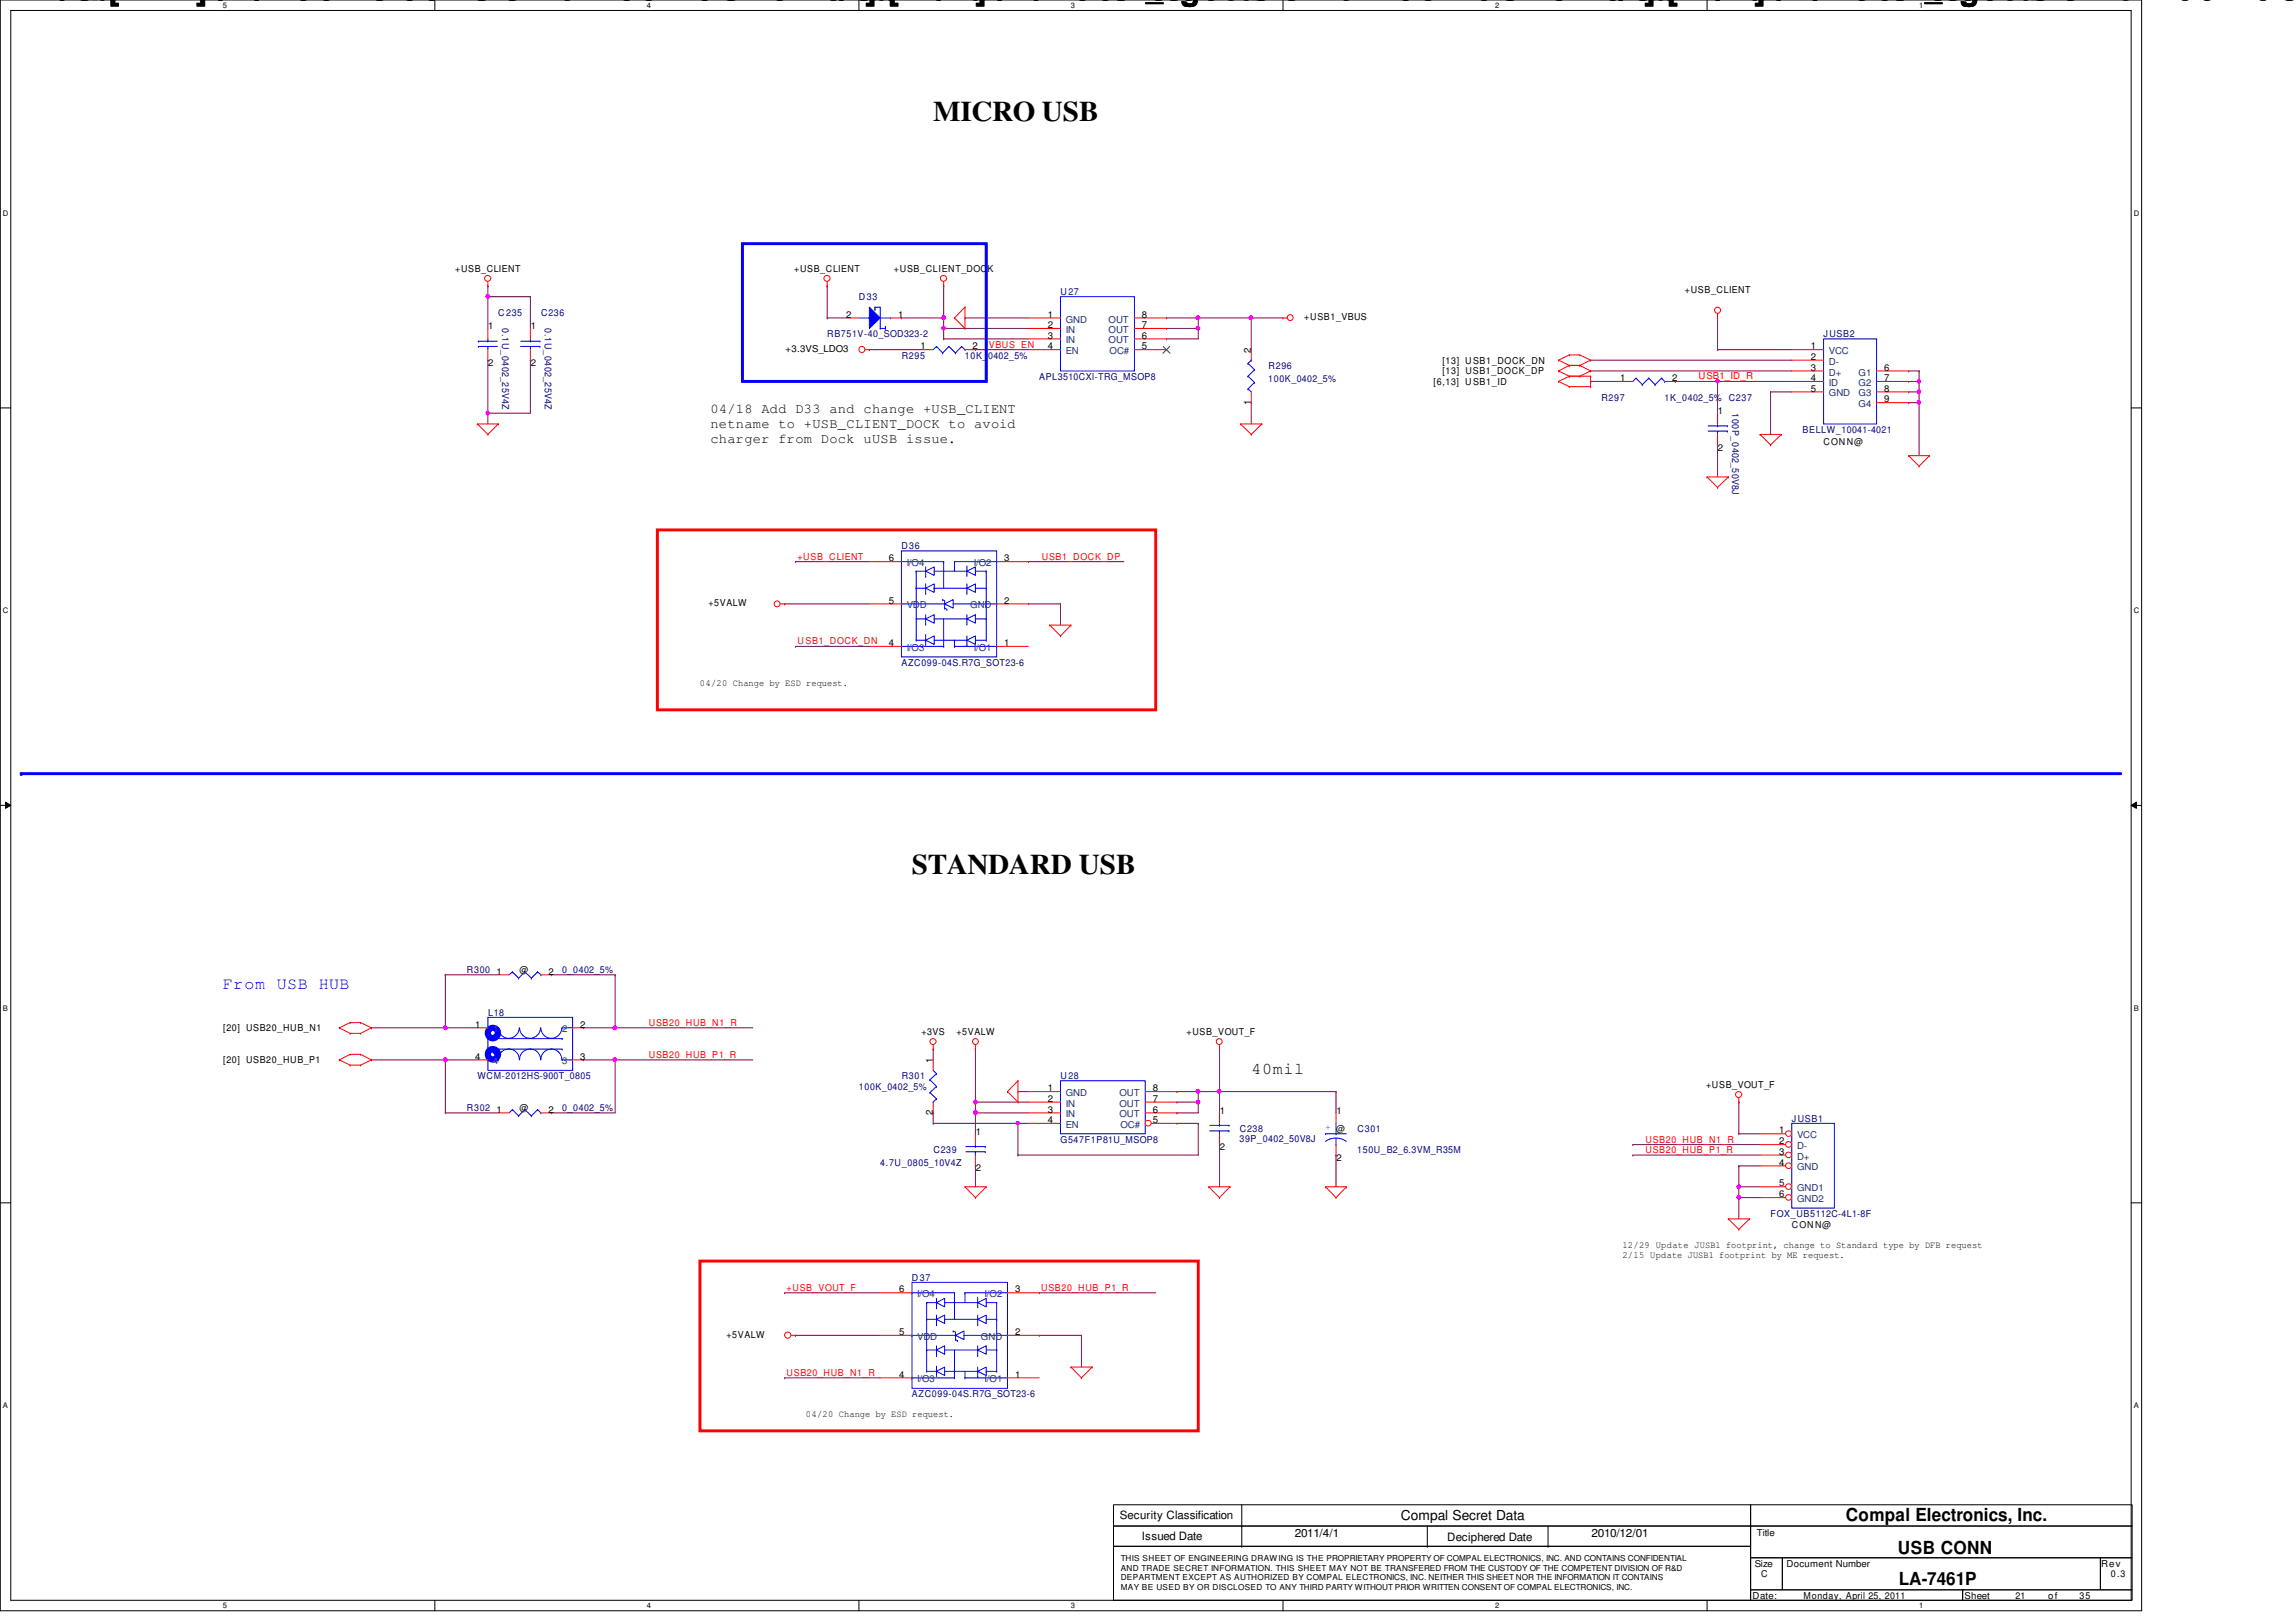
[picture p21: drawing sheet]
<svg xmlns="http://www.w3.org/2000/svg" width="297mm" height="210mm" viewBox="0 0 297 210" stroke-linecap="round" stroke-linejoin="round" font-family="sans-serif">
<defs><g id="words">
<g font-size="4.2">
<text x="4" y="0">Changed with the DEMO VERSION of CAD-KAS PDF-Editor (http://www.cadkas.com).</text>
<text x="104.8" y="0">Changed with the DEMO VERSION of CAD-KAS PDF-Editor (http://www.cadkas.com).</text>
<text x="205.6" y="0">Changed with the DEMO VERSION of CAD-KAS</text>
</g>
<g font-size="3.7">
<text x="120.7" y="15.7">MICRO USB</text>
<text x="118" y="113.1">STANDARD USB</text>
</g>
<g font-size="2.3">
<text x="238.8" y="196.9">Compal Electronics, Inc.</text>
<text x="245.5" y="201">USB CONN</text>
<text x="245.7" y="205.1">LA-7461P</text>
</g>
<text font-size="2.2" fill="#00f" x="28.8" y="127.9">From USB HUB</text>
<text font-size="2.2" x="161.9" y="138.9">40mil</text>
<g font-size="1.8">
<text x="91.9" y="53.5">04/18 Add D33 and change +USB_CLIENT</text>
<text x="91.9" y="55.4">netname to +USB_CLIENT_DOCK to avoid</text>
<text x="91.9" y="57.3">charger from Dock uUSB issue.</text>
<text x="181.2" y="196.8">Compal Secret Data</text>
</g>
<g font-size="1.5">
<text x="144.9" y="196.6">Security Classification</text>
<text x="147.7" y="199.3">Issued Date</text>
<text x="167.5" y="198.8">2011/4/1</text>
<text x="187.2" y="199.4">Deciphered Date</text>
<text x="205.9" y="198.8">2010/12/01</text>
</g>
<g font-size="1.2">
<text x="58.9" y="35.1">+USB_CLIENT</text>
<text x="102.7" y="35.1">+USB_CLIENT</text>
<text x="115.7" y="35.1">+USB_CLIENT_DOCK</text>
<text x="109.5" y="41.1">2</text>
<text x="116.2" y="41.1">1</text>
<text x="135.5" y="41.1">1</text>
<text x="147.7" y="41.1">8</text>
<text x="168.7" y="41.4">+USB1_VBUS</text>
<text x="218" y="37.9">+USB_CLIENT</text>
<text x="63.2" y="42.6">1</text>
<text x="63.2" y="47.4">2</text>
<text x="68.7" y="42.6">1</text>
<text x="68.7" y="47.4">2</text>
<text x="101.6" y="45.6">+3.3VS_LDO3</text>
<text x="119.1" y="45.2">1</text>
<text x="125.8" y="45.2">2</text>
<text x="135.5" y="42.5">2</text>
<text x="135.5" y="43.8">3</text>
<text x="135.5" y="45.2">4</text>
<text x="147.7" y="45.2">5</text>
<text x="147.7" y="43.8">6</text>
<text x="147.7" y="42.5">7</text>
<text x="161.8" y="45.6" transform="rotate(-90 161.8 45.6)">2</text>
<text x="186.6" y="47.1">[13] USB1_DOCK_DN</text>
<text x="234.3" y="45.2">1</text>
<text x="234.3" y="46.6">2</text>
<text x="234.3" y="48">3</text>
<text x="243.8" y="48">6</text>
<text x="161.8" y="52.4" transform="rotate(-90 161.8 52.4)">1</text>
<text x="185.5" y="49.8">[6,13] USB1_ID</text>
<text x="186.6" y="48.4">[13] USB1_DOCK_DP</text>
<text x="209.6" y="49.3">1</text>
<text x="216.3" y="49.3">2</text>
<text x="222.2" y="53.6">1</text>
<text x="234.3" y="49.3">4</text>
<text x="234.3" y="50.7">5</text>
<text x="243.8" y="49.3">7</text>
<text x="243.8" y="50.7">8</text>
<text x="243.8" y="52.1">9</text>
<text x="222.2" y="58.3">2</text>
<text x="235.9" y="57.6">CONN@</text>
<text x="115" y="72.6">6</text>
<text x="129.9" y="72.6">3</text>
<text x="91.6" y="78.5">+5VALW</text>
<text x="115" y="78.1">5</text>
<text x="115" y="83.6">4</text>
<text x="129.9" y="78.1">2</text>
<text x="129.9" y="83.6">1</text>
<text x="90.5" y="88.8">04/20 Change by ESD request.</text>
<text x="67.2" y="125.9">@</text>
<text x="64.2" y="126.1">1</text>
<text x="70.9" y="126.1">2</text>
<text x="28.9" y="137.6">[20] USB20_HUB_P1</text>
<text x="28.9" y="133.5">[20] USB20_HUB_N1</text>
<text x="61.5" y="133">1</text>
<text x="61.5" y="137.1">4</text>
<text x="75.1" y="133">2</text>
<text x="75.1" y="137.1">3</text>
<text x="119.2" y="133.9">+3VS</text>
<text x="120.7" y="137.5" transform="rotate(-90 120.7 137.5)">1</text>
<text x="123.7" y="133.9">+5VALW</text>
<text x="153.5" y="133.9">+USB_VOUT_F</text>
<text x="64.2" y="144">1</text>
<text x="67.2" y="143.8">@</text>
<text x="70.9" y="144">2</text>
<text x="135.5" y="141.2">1</text>
<text x="135.5" y="142.6">2</text>
<text x="135.5" y="144">3</text>
<text x="149.1" y="144">6</text>
<text x="149.1" y="141.2">8</text>
<text x="149.1" y="142.6">7</text>
<text x="220.7" y="140.8">+USB_VOUT_F</text>
<text x="120.7" y="144.3" transform="rotate(-90 120.7 144.3)">2</text>
<text x="126.2" y="146.9">1</text>
<text x="135.5" y="145.3">4</text>
<text x="149.1" y="145.3">5</text>
<text x="157.8" y="144.1">1</text>
<text x="157.8" y="148.8">2</text>
<text x="172.9" y="144.1">1</text>
<text x="230.2" y="146.7">1</text>
<text x="230.2" y="148.1">2</text>
<text x="230.2" y="149.4">3</text>
<text x="126.2" y="151.6">2</text>
<text x="172.9" y="150.2">2</text>
<text x="230.2" y="150.8">4</text>
<text x="230.2" y="153.5">5</text>
<text x="230.2" y="154.9">6</text>
<text x="209.9" y="161.5">12/29 Update JUSB1 footprint, change to Standard type by DFB request</text>
<text x="231.8" y="158.9">CONN@</text>
<text x="116.3" y="167.3">6</text>
<text x="131.3" y="167.3">3</text>
<text x="209.9" y="162.9">2/15 Update JUSB1 footprint by ME request.</text>
<text x="94" y="173.1">+5VALW</text>
<text x="116.3" y="172.8">5</text>
<text x="131.3" y="172.8">2</text>
<text x="116.3" y="178.3">4</text>
<text x="131.3" y="178.3">1</text>
<text x="104.3" y="183.4">04/20 Change by ESD request.</text>
<text x="227" y="202.7">Size</text>
<text x="227.3" y="198.8">Title</text>
<text x="231.1" y="202.7">Document Number</text>
<text x="271.8" y="202.7">Rev</text>
<text x="226.7" y="206.9">Date:</text>
<text x="227.8" y="204.1">C</text>
<text x="233.3" y="206.9">Monday, April 25, 2011</text>
<text x="254.2" y="206.9">Sheet</text>
<text x="260.8" y="206.9">21</text>
<text x="265" y="206.9">of</text>
<text x="269" y="206.9">35</text>
<text x="273.1" y="204.1">0.3</text>
</g>
<g font-size="1.2" fill="#000080">
<text x="64.5" y="40.9">C235</text>
<text x="70" y="40.9">C236</text>
<text x="111.1" y="38.9">D33</text>
<text x="137.2" y="38.1">U27</text>
<text x="65" y="42.5" transform="rotate(90 65 42.5)">0.1U_0402_25V4Z</text>
<text x="70.5" y="42.5" transform="rotate(90 70.5 42.5)">0.1U_0402_25V4Z</text>
<text x="107" y="43.6">RB751V-40_SOD323-2</text>
<text x="116.7" y="46.4">R295</text>
<text x="124.8" y="46.4">10K_0402_5%</text>
<text x="164.1" y="47.8">R296</text>
<text x="235.9" y="43.6">JUSB2</text>
<text x="134.4" y="49.1">APL3510CXI-TRG_MSOP8</text>
<text x="164.1" y="49.4">100K_0402_5%</text>
<text x="207.2" y="51.9">R297</text>
<text x="215.3" y="51.9">1K_0402_5%</text>
<text x="223.6" y="51.9">C237</text>
<text x="224.1" y="53.5" transform="rotate(90 224.1 53.5)">100P_0402_50V8J</text>
<text x="233.2" y="56">BELLW_10041-4021</text>
<text x="116.6" y="71.1">D36</text>
<text x="116.6" y="86.1">AZC099-04S.R7G_SOT23-6</text>
<text x="60.4" y="125.9">R300</text>
<text x="72.7" y="125.9">0_0402_5%</text>
<text x="63.2" y="131.4">L18</text>
<text x="60.4" y="143.8">R302</text>
<text x="61.8" y="139.7">WCM-2012HS-900T_0805</text>
<text x="72.7" y="143.8">0_0402_5%</text>
<text x="111.1" y="141">100K_0402_5%</text>
<text x="116.7" y="139.7">R301</text>
<text x="137.2" y="139.7">U28</text>
<text x="120.8" y="149.3">C239</text>
<text x="137.2" y="147.9">G547F1P81U_MSOP8</text>
<text x="160.4" y="147.7">39P_0402_50V8J</text>
<text x="160.4" y="146.5">C238</text>
<text x="175.6" y="149.3">150U_B2_6.3VM_R35M</text>
<text x="175.6" y="146.5">C301</text>
<text x="231.8" y="145.2">JUSB1</text>
<text x="113.9" y="150.9">4.7U_0805_10V4Z</text>
<text x="229.1" y="157.5">FOX_UB5112C-4L1-8F</text>
<text x="118" y="165.7">D37</text>
<text x="118" y="180.8">AZC099-04S.R7G_SOT23-6</text>
</g>
<g font-size="1.2" fill="#004080">
<text x="137.9" y="41.7">GND</text>
<text x="143.4" y="41.7">OUT</text>
<text x="137.9" y="43.1">IN</text>
<text x="137.9" y="44.4">IN</text>
<text x="137.9" y="45.8">EN</text>
<text x="143.4" y="44.4">OUT</text>
<text x="143.4" y="43.1">OUT</text>
<text x="143.5" y="45.8">OC#</text>
<text x="236.6" y="45.8">VCC</text>
<text x="236.6" y="47.2">D-</text>
<text x="236.6" y="48.6">D+</text>
<text x="236.6" y="50">ID</text>
<text x="236.6" y="51.3">GND</text>
<text x="240.4" y="48.6">G1</text>
<text x="240.4" y="50">G2</text>
<text x="240.4" y="51.3">G3</text>
<text x="240.4" y="52.7">G4</text>
<text x="117.3" y="73.3">I/O4</text>
<text x="126" y="73.3">I/O2</text>
<text x="117.3" y="78.7">VDD</text>
<text x="125.5" y="78.7">GND</text>
<text x="117.3" y="84.2">I/O3</text>
<text x="126" y="84.2">I/O1</text>
<text x="63.8" y="133.6">1</text>
<text x="63.8" y="137.8">4</text>
<text x="72.7" y="133.6">2</text>
<text x="72.7" y="137.8">3</text>
<text x="137.9" y="141.9">GND</text>
<text x="137.9" y="143.2">IN</text>
<text x="144.8" y="141.9">OUT</text>
<text x="144.8" y="143.2">OUT</text>
<text x="137.9" y="144.6">IN</text>
<text x="137.9" y="146">EN</text>
<text x="144.8" y="144.6">OUT</text>
<text x="144.9" y="146">OC#</text>
<text x="232.5" y="147.3">VCC</text>
<text x="232.5" y="148.7">D-</text>
<text x="232.5" y="150.1">D+</text>
<text x="232.5" y="151.5">GND</text>
<text x="232.5" y="154.2">GND1</text>
<text x="232.5" y="155.6">GND2</text>
<text x="118.7" y="167.9">I/O4</text>
<text x="127.4" y="167.9">I/O2</text>
<text x="118.7" y="173.4">VDD</text>
<text x="126.9" y="173.4">GND</text>
<text x="118.7" y="178.9">I/O3</text>
<text x="127.4" y="178.9">I/O1</text>
</g>
<g font-size="1.2" fill="#f00">
<text x="127.9" y="45">VBUS_EN</text>
<text x="219.7" y="49.1">USB1_ID_R</text>
<text x="103.2" y="72.4">+USB_CLIENT</text>
<text x="134.8" y="72.4">USB1_DOCK_DP</text>
<text x="103.2" y="83.4">U SB1_DOCK_DN</text>
<text x="83.9" y="136.9">USB20_HUB_P1_R</text>
<text x="83.9" y="132.8">USB20_HUB_N1_R</text>
<text x="212.9" y="147.9">USB20_HUB_N1_R</text>
<text x="212.9" y="149.2">USB20_HUB_P1_R</text>
<text x="101.8" y="167">+USB_VOUT_F</text>
<text x="134.7" y="167">USB20_HUB_P1_R</text>
<text x="101.8" y="178.1">USB20_HUB_N1_R</text>
</g>
<text font-size="1.2" fill="#00f" x="171.5" y="146.3">+ @</text>
<g font-size="1.1">
<text x="145" y="202">THIS SHEET OF ENGINEERING DRAWING IS THE PROPRIETARY PROPERTY OF COMPAL ELECTRONICS, INC. AND CONTAINS CONFIDENTIAL</text>
<text x="145" y="203.2">AND TRADE SECRET INFORMATION. THIS SHEET MAY NOT BE TRANSFERED FROM THE CUSTODY OF THE COMPETENT DIVISION OF R&amp;D</text>
<text x="145" y="204.5">DEPARTMENT EXCEPT AS AUTHORIZED BY COMPAL ELECTRONICS, INC. NEITHER THIS SHEET NOR THE INFORMATION IT CONTAINS</text>
<text x="145" y="205.7">MAY BE USED BY OR DISCLOSED TO ANY THIRD PARTY WITHOUT PRIOR WRITTEN CONSENT OF COMPAL ELECTRONICS, INC.</text>
</g>
<g font-size="1">
<text x="28.8" y="1">5</text>
<text x="83.7" y="1">4</text>
<text x="138.6" y="1">3</text>
<text x="193.4" y="1">2</text>
<text x="248.3" y="1">1</text>
<text x=".4" y="27.9">D</text>
<text x="276.1" y="27.9">D</text>
<text x=".4" y="79.4">C</text>
<text x="276.1" y="79.4">C</text>
<text x=".4" y="130.8">B</text>
<text x="276.1" y="130.8">B</text>
<text x=".4" y="182.2">A</text>
<text x="276.1" y="182.2">A</text>
<text x="28.8" y="208.1">5</text>
<text x="83.7" y="208.1">4</text>
<text x="138.6" y="208.1">3</text>
<text x="193.4" y="208.1">2</text>
<text x="248.3" y="208.1">1</text>
</g>
</g></defs>
<path d="M0 0h277.1v208.4h-277.1zM1.4 1.4h274.3v205.7h-274.3z" fill="none" stroke="#000" stroke-width=".13"/>
<g fill="#fff">
<path d="M28.8 .1h.6v1.1h-.6z"/>
<path d="M28.8 207.2h.6v1.1h-.6z"/>
</g>
<path d="M56.3 0v1.4M56.3 207.1v1.3" fill="none" stroke="#000" stroke-width=".13"/>
<g fill="#fff">
<path d="M83.7 .1h.5v1.1h-.5z"/>
<path d="M83.7 207.2h.5v1.1h-.5z"/>
</g>
<path d="M111.1 0v1.4M111.1 207.1v1.3" fill="none" stroke="#000" stroke-width=".13"/>
<g fill="#fff">
<path d="M138.6 .1h.5v1.1h-.5z"/>
<path d="M138.6 207.2h.5v1.1h-.5z"/>
</g>
<path d="M166 0v1.4M166 207.1v1.3" fill="none" stroke="#000" stroke-width=".13"/>
<g fill="#fff">
<path d="M193.4 .1h.6v1.1h-.6z"/>
<path d="M193.4 207.2h.6v1.1h-.6z"/>
</g>
<path d="M220.8 0v1.4M220.8 207.1v1.3" fill="none" stroke="#000" stroke-width=".13"/>
<g fill="#fff">
<path d="M248.3 .1h.5v1.1h-.5z"/>
<path d="M248.3 207.2h.5v1.1h-.5z"/>
<path d="M.4 27.1h.7v1.1h-.7z"/>
<path d="M276.1 27.1h.7v1.1h-.7z"/>
<path d="M.4 78.5h.7v1.1h-.7z"/>
<path d="M276.1 78.5h.7v1.1h-.7z"/>
</g>
<path d="M0 52.8h1.4M275.7 52.8h1.4" fill="none" stroke="#000" stroke-width=".13"/>
<g fill="#fff">
<path d="M.4 129.9h.6v1.1h-.6z"/>
<path d="M276.1 129.9h.6v1.1h-.6z"/>
</g>
<path d="M0 104.2h1.4M.7 103.8l.7 .4-.7 .4zM275.7 104.2l.7-.4v.8zM275.7 104.2h1.4" fill="none" stroke="#000" stroke-width=".13"/>
<path d="M.7 103.8l.7 .4-.7 .4zM275.7 104.2l.7-.4v.8z" fill="#000"/>
<g fill="#fff">
<path d="M.4 181.4h.6v1.1h-.6z"/>
<path d="M276.1 181.4h.6v1.1h-.6z"/>
</g>
<g fill="none" stroke="#000" stroke-width=".13">
<path d="M0 155.7h1.4M275.7 155.7h1.4M144.1 194.7h82.4v2.8h-82.4zM144.1 197.5h82.4v2.6h-82.4zM160.7 197.5h.1M160.7 194.7v5.4M184.7 197.5v2.6M200.3 197.5v2.6M226.5 194.7h49.3v2.8h-49.3zM226.5 197.5h49.3v4.1h-49.3zM144.1 200.1h82.4v7h-82.4zM160.7 200.1h.1"/>
<path d="M184.7 200.1h.1M200.3 200.1h.1M226.5 201.6h4.1v4.1h-4.1zM226.5 205.7h27.4v1.4h-27.4zM230.6 201.6h41.1v4.1h-41.1zM253.9 205.7h21.9v1.4h-21.9zM271.7 201.6h4.1v4.1h-4.1z"/>
</g>
<g fill="none" stroke="#800040" stroke-width=".13">
<path d="M63.1 38.4h.1M63.1 37h.1M63.1 37v5.5M63.1 38.4h5.5M68.6 38.4h.1M68.6 38.4v4.1M107 37h.1M107 37v4.1M122.1 37h.1M122.1 37v6.9M63.1 46.6h.1M63.1 53.5h.1"/>
<path d="M63.1 46.6v8.3M68.6 46.6h.1M68.6 46.6v6.9h-5.5M107 41.1h.1M107 41.1h2.8M112.5 45.3h.1M112.5 45.3h6.8M116.6 41.1h.1M116.6 41.1h5.5M122.1 42.5h.1M122.1 43.9h.1M122.1 41.1h.1"/>
<path d="M122.1 42.5h10.9M122.1 43.9h10.9M124.8 41.1h.1M124.8 41.1h8.2M126.2 45.3h.1M126.2 45.3h6.8M150.9 42.5h.1M150.9 43.9h.1M150.9 41.1h.1M150.9 41.1h15.1M150.9 42.5h4.1M155 41.1h.1"/>
<path d="M155 42.5h.1M155 41.1v2.8h-4.1M161.9 41.1h.1M161.9 52.1h.1M161.9 41.1v4.2M161.9 52.1v2.8M205.8 49.4h.1M205.8 48h.1M205.8 46.6h.1M205.8 49.4h4.1M205.8 48h26M205.8 46.6h26"/>
<path d="M216.7 49.4h.1M216.7 49.4h15.1M222.2 41.1h.1M222.2 45.3h.1M222.2 49.4h.1M222.2 57.6h.1M222.2 45.3h9.6M222.2 41.1v4.2M222.2 49.4v4.1M222.2 57.6v4.1M229.1 50.7h.1M229.1 50.7h2.7"/>
<path d="M229.1 50.7v5.5M246.9 49.4h.1M246.9 50.7h.1M246.9 52.1h.1M246.9 48h.1M246.9 49.4h1.4M246.9 48h1.4M246.9 50.7h1.4M246.9 52.1h1.4M248.3 48h.1M248.3 50.7h.1M248.3 52.1h.1"/>
<path d="M248.3 49.4h.1M248.3 48v11M101.5 78.1h.1M101.5 78.1h11M102.9 72.7h.1M102.9 72.7h9.6M133 72.7h.1M133 78.1h.1M133 72.7h12.4M133 78.1h4.2M137.2 78.1h.1M137.2 78.1v2.8"/>
<path d="M102.9 83.7h.1M102.9 83.7h9.6M48 133h.1M48 137.2h.1M48 133h13.8M48 137.2h13.8M57.6 126.2h.1M57.6 133h.1M57.6 137.2h.1M57.6 126.2h6.9M57.6 126.2v6.8M57.6 137.2v6.8"/>
<path d="M71.3 126.2h.1M71.3 126.2h8.3M75.5 133h.1M75.5 137.2h.1M75.5 133h21.9M75.5 137.2h21.9M79.6 137.2h.1M79.6 133h.1M79.6 126.2h.1M79.6 137.2v6.8h-8.3M79.6 126.2v6.8M120.7 135.8h.1"/>
<path d="M120.7 135.8v1.4M126.2 135.8h.1M126.2 135.8v10.9M157.8 135.8h.1M157.8 135.8v8.2M57.6 144h.1M57.6 144h6.9M71.3 144h.1M120.7 144h.1M120.7 145.4h.1M120.7 144v1.4M120.7 145.4h12.3"/>
<path d="M126.2 144h.1M126.2 142.6h.1M126.2 150.9h.1M126.2 144h6.8M126.2 142.6h6.8M126.2 150.9v2.7M131.7 145.4h.1M131.7 141.3h.1M131.7 149.5h.1M131.7 141.3h1.3M131.7 145.4v4.1M152.3 145.4h.1"/>
<path d="M152.3 144h.1M152.3 142.6h.1M152.3 141.3h.1M152.3 145.4h2.7M152.3 142.6h2.7M152.3 141.3h20.5M155 145.4h.1M155 141.3h.1M155 142.6h.1M155 141.3v2.7h-2.7M155 145.4v4.1h-23.3M157.8 141.3h.1"/>
<path d="M157.8 148.1h.1M157.8 148.1v5.5M172.8 141.3h.1M172.8 149.5h.1M172.8 141.3v2.7M172.8 149.5v4.1M211.2 148.1h.1M211.2 149.5h.1M211.2 149.5h16.5M211.2 148.1h16.5M225 146.7h.1M225 142.6h.1"/>
<path d="M225 155h.1M225 150.9h.1M225 153.6h.1M225 146.7h2.7M225 142.6v4.1M225 150.9v6.8M225 150.9h2.7M225 153.6h2.7M225 155h2.7M101.5 178.3h.1M101.5 167.3h.1M101.5 167.3h12.4"/>
<path d="M101.5 178.3h12.4M102.9 172.8h.1M102.9 172.8h11M134.4 167.3h.1M134.4 172.8h.1M134.4 167.3h15.1M134.4 172.8h5.5M139.9 172.8h.1M139.9 172.8v4.1"/>
</g>
<g fill="none" stroke="#f00" stroke-width=".13">
<path d="M63.1 37h.1M63.1 36.4v.6M107 37h.1M107 36.4v.6M122.1 37h.1M122.1 36.4v.6M124.8 39.8h.1M124.8 39.8v2.7M124.8 39.8l-1.3 1.3M61.8 54.9h.1M61.8 54.9h2.7M61.8 54.9l1.3 1.3"/>
<path d="M63.1 56.2h.1M64.5 54.9h.1M64.5 54.9l-1.4 1.3M111.9 45.3h.6M112.5 45.3h.1M123.5 41.1h.1M123.5 41.1l1.3 1.4M124.8 42.5h.1M160.5 54.9h.1M160.5 54.9h2.7M160.5 54.9l1.4 1.3M161.9 56.2h.1"/>
<path d="M163.2 54.9h.1M163.2 54.9l-1.3 1.3M166 41.1h.1M166 41.1h.5M201.6 46.6h.1M201.6 48h.1M201.6 49.4h.1M201.6 46.6l1.4 .7M201.6 48l1.4 .7M201.6 49.4l1.4 .6M203 45.9h.1M203 47.3h.1"/>
<path d="M203 48.7h.1M203 50h.1M203 45.9l-1.4 .7M203 45.9h1.4M203 47.3h1.4M203 47.3l-1.4 .7M203 48.7h2.8M203 48.7l-1.4 .7M203 50h2.8M204.4 45.9h.1M204.4 47.3h.1M204.4 48.7h.1"/>
<path d="M204.4 45.9l1.4 .7M204.4 47.3l1.4 .7M205.8 46.6h.1M205.8 48h.1M205.8 48.7h.1M205.8 50h.1M205.8 46.6l-1.4 .7M205.8 48l-1.4 .7M205.8 48.7v1.3M222.2 41.1h.1M222.2 40.6v.5M227.7 56.2h.1"/>
<path d="M227.7 56.2h2.8M227.7 56.2l1.4 1.4M229.1 57.6h.1M230.5 56.2h.1M230.5 56.2l-1.4 1.4M246.9 59h.1M246.9 59h2.7M246.9 59l1.4 1.3M249.6 59h.1M249.6 59l-1.3 1.3M101 78.1h.5M101.5 78.1h.1"/>
<path d="M220.8 61.7h.1M220.8 61.7h2.8M220.8 61.7l1.4 1.4M222.2 63.1h.1M223.6 61.7h.1M223.6 61.7l-1.4 1.4M248.3 60.3h.1M135.8 80.9h.1M135.8 80.9h2.8M135.8 80.9l1.4 1.4M137.2 82.3h.1M138.6 80.9h.1"/>
<path d="M138.6 80.9l-1.4 1.4M43.9 137.2h.1M43.9 133h.1M43.9 137.2l1.4 .6M43.9 133l1.4 .7M45.3 136.4h.1M45.3 137.8h.1M45.3 132.3h.1M45.3 133.7h.1M45.3 136.4l-1.4 .8M45.3 136.4h1.3M45.3 137.8h1.3"/>
<path d="M45.3 132.3l-1.4 .7M45.3 132.3h1.3M45.3 133.7h1.3M46.6 136.4h.1M46.6 137.8h.1M46.6 132.3h.1M46.6 133.7h.1M46.6 136.4l1.4 .8M46.6 132.3l1.4 .7M48 137.2h.1M48 133h.1M48 137.2l-1.4 .6"/>
<path d="M48 133l-1.4 .7M120.7 135.8h.1M120.7 135.2v.6M126.2 135.8h.1M126.2 135.2v.6M131.7 139.9h.1M131.7 139.9v2.7M131.7 139.9l-1.4 1.4M157.8 135.8h.1M157.8 135.2v.6M124.8 153.6h.1M124.8 153.6h2.8"/>
<path d="M124.8 153.6l1.4 1.4M126.2 155h.1M127.6 153.6h.1M127.6 153.6l-1.4 1.4M130.3 141.3h.1M130.3 141.3l1.4 1.3M131.7 142.6h.1M156.4 153.6h.1M156.4 153.6h2.7M156.4 153.6l1.4 1.4M157.8 155h.1M159.1 153.6h.1"/>
<path d="M159.1 153.6l-1.3 1.4M171.5 153.6h.1M171.5 153.6h2.7M171.5 153.6l1.3 1.4M172.8 155h.1M174.2 153.6h.1M174.2 153.6l-1.4 1.4M223.6 157.7h.1M223.6 157.7h2.8M223.6 157.7l1.4 1.4M225 159.1h.1M225 142.6h.1"/>
<path d="M225 142.1v.5M226.4 157.7h.1M226.4 157.7l-1.4 1.4M102.4 172.8h.5M102.9 172.8h.1M138.6 176.9h.1M138.6 176.9h2.7M138.6 176.9l1.3 1.4M139.9 178.3h.1M141.3 176.9h.1M141.3 176.9l-1.4 1.4"/>
<circle cx="63.1" cy="36" r=".39"/>
<circle cx="107" cy="36" r=".39"/>
<circle cx="122.1" cy="36" r=".39"/>
<circle cx="111.5" cy="45.2" r=".39"/>
<circle cx="166.9" cy="41.1" r=".38"/>
<circle cx="222.2" cy="40.1" r=".39"/>
<circle cx="100.5" cy="78.1" r=".38"/>
<circle cx="120.7" cy="134.8" r=".39"/>
<circle cx="126.2" cy="134.8" r=".38"/>
<circle cx="157.7" cy="134.8" r=".38"/>
<circle cx="224.9" cy="141.6" r=".39"/>
<circle cx="101.9" cy="172.8" r=".4"/>
</g>
<path d="M2.7 100.1h271.7" fill="none" stroke="#00f" stroke-width=".38"/>
<circle cx="2.7" cy="100.1" r=".19" fill="#00f"/>
<path d="M96.1 31.5h31.5v17.9h-31.5z" fill="none" stroke="#00f" stroke-width=".38"/>
<path d="M85 68.6h64.5v23.3h-64.5zM90.5 163.2h64.5v22h-64.5z" fill="none" stroke="#f00" stroke-width=".38"/>
<g fill="none" stroke="#00f" stroke-width=".13">
<path d="M61.9 44.8h.1M61.9 44.2h.1M61.9 44.8h2.4M61.9 44.2h2.4M63.1 44.2h.1M63.1 44.8h.1M63.1 43.9v.3M63.1 44.8v.5M67.3 44.8h2.5M67.3 44.2h2.5M68.6 44.2h.1M68.6 44.8h.1"/>
<path d="M68.6 43.9v.3M68.6 44.8v.5M69.8 44.8h.1M69.8 44.2h.1M161.5 50.3h.1M161.5 48.7h.1M161.5 47h.1M161.5 50.3l.4 .4M161.5 48.7l.8 .8M161.5 47l.8 .8M161.9 46.6h.1M161.9 46.6l-.4 .4"/>
<path d="M162.3 49.5h.1M162.3 47.8h.1M162.3 49.5l-.8 .8M162.3 47.8l-.8 .9M211.7 48.9h.1M211.7 48.9l-.5 .5M211.7 48.9l.8 .9M212.5 49.8h.1M213.3 48.9h.1M213.3 48.9l-.8 .9M213.3 48.9l.8 .9M214.1 49.8h.1"/>
<path d="M215 48.9h.1M215 48.9l-.9 .9M215 48.9l.3 .5M215.3 49.4h.1M221 55.8h2.5M221 55.1h2.5M222.2 55.1h.1M222.2 55.8h.1M222.2 54.9v.2M222.2 55.8v.4M223.5 55.8h.1M223.5 55.1h.1"/>
<path d="M63.1 133h1.4M63.1 137.2h1.4M64.5 133h.1M64.5 133a1.35 1.35 0 0 0 1.3 1.4 1.35 1.35 0 0 0 1.4-1.4M64.5 137.2h.1M64.5 137.2a1.36 1.36 0 0 1 1.3-1.4 1.36 1.36 0 0 1 1.4 1.4M64.5 134.4h8.2M64.5 135.8h8.2M67.2 133a1.35 1.35 0 0 0 1.4 1.4 1.35 1.35 0 0 0 1.3-1.4M67.2 137.2a1.36 1.36 0 0 1 1.4-1.4 1.36 1.36 0 0 1 1.3 1.4M70 133a1.35 1.35 0 0 0 1.3 1.4 1.35 1.35 0 0 0 1.4-1.4M70 137.2a1.36 1.36 0 0 1 1.3-1.4 1.36 1.36 0 0 1 1.4 1.4"/>
<path d="M72.7 133h.1M72.7 137.2h.1M72.7 134.4h.1M72.7 135.8h.1M72.7 133h1.4M72.7 137.2h1.4M118 165.9h12.3v13.8h-12.3zM118 172.8h.1M118 167.3h.1M118 178.3h.1M118 172.8h5.6M118 167.3h5.5"/>
<path d="M118 178.3h5.5M119.9 168.6h.1M119.9 177.5h.1M119.9 174.7h.1M119.9 170.7h.1M119.9 168.6h1.3M119.9 170.7h1.3M119.9 177.5h1.3M119.9 174.7h1.3M119.9 168.6v8.9M121.2 169.2h.1M121.2 168.6l1-.6v1.1z"/>
<path d="M121.2 174.7l1-.5v1.1zM121.2 175.4h.1M121.2 171.4h.1M121.2 178h.1M121.2 177.5l1-.6v1.1zM121.2 170.7l1-.5v1.1zM121.2 177.5h.1M121.2 168v1.2M121.2 170.2v1.2M121.2 174.2v1.2M121.2 176.8v1.2M122.2 170.7h.1"/>
<path d="M122.2 168.6h4.3M122.2 170.7h4.3M122.2 177.5h4.3M122.2 174.7h4.3M123.3 172.3h.1M123.3 172.3l.3 .1v1M123.5 178.3h.1M123.5 167.3h.1M123.5 167.3v3.4M123.5 174.7v3.6M123.6 173.4h.1M123.6 172.8l1.1-.5v1.1z"/>
<path d="M123.6 173.4l.3 .1M123.9 173.5h.1M124.7 172.8h5.6M124.8 167.3h.1M124.8 178.3h.1M124.8 167.3v1.3M124.8 177.5v.8M124.8 167.3h5.5M124.8 178.3h5.5M126.5 171.4h.1M126.5 169.1h.1M126.5 168.6l1.1-.6v1.1z"/>
<path d="M126.5 168.6h.1M126.5 177.5h.1M126.5 178.1h.1M126.5 177.5l1.1-.6v1.1zM126.5 175.4h.1M126.5 174.7l1.1-.5v1.1zM126.5 174.7h.1M126.5 170.7l1.1-.5v1.1zM126.5 167.9v1.2M126.5 170.2v1.2M126.5 174.2v1.2M126.5 176.9v1.2"/>
<path d="M127.6 177.5h.1M127.6 168.6h1.3M127.6 170.7h1.3M127.6 177.5h1.3M127.6 174.7h1.3M128.9 168.6h.1M128.9 177.5h.1M128.9 170.7h.1M128.9 174.7h.1M128.9 168.6v8.9M130.3 172.8h.1M130.3 167.3h.1"/>
<path d="M130.3 178.3h.1"/>
</g>
<g fill="none" stroke="#f00" stroke-width=".13">
<path d="M63.1 42.5v1.4M63.1 45.3v1.3M68.6 42.5v1.4M68.6 45.3v1.3M161.9 45.3v1.3M161.9 50.7v1.4M209.9 49.4h1.3M215.3 49.4h1.4M222.2 53.5v1.4M222.2 56.2v1.4M113.9 167.3h4.1M113.9 172.8h4.1"/>
<path d="M113.9 178.3h4.1M130.3 167.3h4.1M130.3 172.8h4.1M130.3 178.3h4.1"/>
</g>
<circle cx="63.8" cy="133.7" r=".67" fill="#fff"/>
<circle cx="63.8" cy="133.7" r=".67" fill="#00f"/>
<circle cx="63.8" cy="133.7" r=".67" fill="none" stroke="#00f" stroke-width=".8"/>
<circle cx="63.8" cy="136.4" r=".67" fill="#fff"/>
<circle cx="63.8" cy="136.4" r=".67" fill="#00f"/>
<circle cx="63.8" cy="136.4" r=".67" fill="none" stroke="#00f" stroke-width=".8"/>
<path d="M63.1 131.7h11v6.8h-11zM137.2 139.9h11v6.8h-11z" fill="none" stroke="#00f" stroke-width=".13"/>
<path d="M61.8 133h1.3M61.8 137.2h1.3M74.1 133h1.4M74.1 137.2h1.4M133 141.3h4.2M133 142.6h4.2" fill="none" stroke="#f00" stroke-width=".13"/>
<circle cx="148.6" cy="145.3" r=".37" fill="#fff"/>
<g fill="none" stroke="#f00" stroke-width=".13">
<path d="M112.5 72.7h4.1M112.5 78.1h4.1M128.9 72.7h4.1M128.9 78.1h4.1M112.5 83.7h4.1M128.9 83.7h4.1M64.5 144h1.4M70 144h1.3M126.2 146.7v1.4M126.2 149.5v1.4M133 145.4h4.2M133 144h4.2"/>
<path d="M148.2 144h4.1M148.2 141.3h4.1M148.2 142.6h4.1M149 145.4h3.3"/>
<circle cx="148.6" cy="145.3" r=".37"/>
</g>
<g fill="none" stroke="#00f" stroke-width=".13">
<path d="M116.6 71.3h12.3v13.7h-12.3zM116.6 78.1h.1M116.6 72.7h.1M116.6 78.1h5.6M116.6 72.7h5.5M118.5 73.9h.1M118.5 76.1h.1M118.5 73.9h1.3M118.5 76.1h1.3M118.5 73.9v8.9M119.8 74.6h.1M119.8 73.9l1.1-.5v1.1z"/>
<path d="M119.8 76.8h.1M119.8 76.1l1.1-.5v1.1zM119.8 73.4v1.2M119.8 75.6v1.2M119.8 79.5v1.3M120.9 76.1h.1M120.9 73.9h4.2M120.9 76.1h4.2M122 77.6h.1M122 77.6l.2 .2v.9M122.1 72.7h.1M122.1 72.7v3.4"/>
<path d="M122.2 78.7h.1M122.2 78.1l1.1-.5v1.1zM122.2 78.7l.3 .2M122.5 78.9h.1M123.3 78.1h5.6M123.5 72.7h.1M123.5 72.7v1.2M123.5 72.7h5.4M125.1 76.8h.1M125.1 74.5h.1M125.1 73.9l1.1-.5v1.1zM125.1 73.9h.1"/>
<path d="M125.1 76.1l1.1-.5v1.1zM125.1 73.2v1.3M125.1 75.6v1.2M125.1 79.5v1.3M126.2 73.9h1.4M126.2 76.1h1.4M127.6 73.9h.1M127.6 76.1h.1M127.6 73.9v8.9M128.9 78.1h.1M128.9 72.7h.1M116.6 83.7h.1"/>
<path d="M116.6 83.7h5.5M118.5 82.8h.1M118.5 80.1h.1M118.5 82.8h1.3M118.5 80.1h1.3M119.8 80.1l1.1-.6v1.1zM119.8 80.8h.1M119.8 83.4h.1M119.8 82.8l1.1-.5v1.1zM119.8 82.8h.1M119.8 82.1v1.3M120.9 82.8h4.2"/>
<path d="M120.9 80.1h4.2M122.1 83.7h.1M122.1 80.1v3.6M123.5 83.7h.1M123.5 82.8v.9M123.5 83.7h5.4M125.1 82.8h.1M125.1 83.5h.1M125.1 82.8l1.1-.5v1.1zM125.1 80.8h.1M125.1 80.1l1.1-.6v1.1zM125.1 80.1h.1"/>
<path d="M125.1 82.3v1.2M126.2 82.8h.1M126.2 82.8h1.4M126.2 80.1h1.4M127.6 82.8h.1M127.6 80.1h.1M128.9 83.7h.1M66.3 143.6h.1M66.3 143.6l-.4 .4M66.3 143.6l.8 .8M67.1 144.4h.1M67.9 143.6h.1"/>
<path d="M67.9 143.6l-.8 .8M67.9 143.6l.8 .8M68.7 144.4h.1M69.5 143.6h.1M69.5 143.6l-.8 .8M69.5 143.6l.5 .4M70 144h.1M125 149.1h2.5M125 148.4h2.5M126.2 148.4h.1M126.2 149.1h.1M126.2 148.1v.3"/>
<path d="M126.2 149.1v.4M127.5 149.1h.1M127.5 148.4h.1"/>
</g>
<path d="M112.5 39.8l1.4 1.3-1.4 1.4z" fill="#00f"/>
<g fill="none" stroke="#00f" stroke-width=".13">
<path d="M112.5 39.8l1.4 1.3-1.4 1.4zM113.2 39.8h.1M113.2 39.8h.7v2.7M113.2 39.8v.2M137.2 38.4h9.6v9.6h-9.6zM111.1 41.1h1.4M112.5 41.1h.1M113.2 40h.1M113.9 42.5h.1M113.9 41.1h1.3M113.9 42.5h.7M114.6 42.5h.1"/>
<path d="M114.6 42.2h.1M114.6 42.2v.3M115.2 41.1h.1M235.9 43.9h6.9v11h-6.9zM120.3 139.7h.1M120.3 139.7l.9 .9M120.7 138.5l.5 .4M121.2 138.9h.1M121.2 138.9l-.9 .8M120.3 141.4h.1M120.3 141.4l.9 .8M120.7 142.6h.1"/>
<path d="M121.2 140.6h.1M121.2 142.2h.1M121.2 140.6l-.9 .8M121.2 142.2l-.5 .4M171.5 146.7h.1M171.5 146.7h2.7M172.8 146.7h.1M172.8 147.3a2.12 2.12 0 0 0-1.3 .4M172.8 147.3a2.12 2.12 0 0 1 1.4 .4M172.8 148.1h.1M172.8 145.4v1.3M172.8 147.3v.8"/>
<path d="M231.8 145.4h5.5v10.9h-5.5z"/>
</g>
<g fill="none" stroke="#f00" stroke-width=".13">
<path d="M109.8 41.1h1.3M115.2 41.1h1.4M133 41.1h4.2M133 42.5h4.2M133 43.9h4.2M133 45.3h4.2M146.8 41.1h4.1M146.8 42.5h4.1M146.8 43.9h4.1M146.8 45.3h4.1M231.8 45.3h4.1M231.8 48h4.1"/>
<path d="M231.8 49.4h4.1M231.8 50.7h4.1M231.8 46.6h4.1M242.8 48h4.1M242.8 49.4h4.1M242.8 50.7h4.1M242.8 52.1h4.1M120.7 137.2v1.3M120.7 142.6v1.4M172.8 144v1.4M172.8 148.1v1.4"/>
</g>
<path d="M150.5 44.8l.9 .9M151.3 44.8l-.9 .9" fill="none" stroke="#804000" stroke-width=".13"/>
<circle cx="231.4" cy="146.7" r=".37" fill="#fff"/>
<g fill="none" stroke="#f00" stroke-width=".13">
<path d="M227.7 146.7h3.3"/>
<circle cx="231.4" cy="146.7" r=".37"/>
</g>
<circle cx="231.4" cy="148.1" r=".37" fill="#fff"/>
<g fill="none" stroke="#f00" stroke-width=".13">
<path d="M227.7 148.1h3.3"/>
<circle cx="231.4" cy="148.1" r=".37"/>
</g>
<circle cx="231.4" cy="149.5" r=".37" fill="#fff"/>
<g fill="none" stroke="#f00" stroke-width=".13">
<path d="M227.7 149.5h3.3"/>
<circle cx="231.4" cy="149.5" r=".37"/>
</g>
<circle cx="231.4" cy="150.8" r=".37" fill="#fff"/>
<g fill="none" stroke="#f00" stroke-width=".13">
<path d="M227.7 150.9h3.3"/>
<circle cx="231.4" cy="150.8" r=".37"/>
</g>
<circle cx="231.4" cy="153.6" r=".37" fill="#fff"/>
<g fill="none" stroke="#f00" stroke-width=".13">
<path d="M227.7 153.6h3.3"/>
<circle cx="231.4" cy="153.6" r=".37"/>
</g>
<circle cx="231.4" cy="155" r=".37" fill="#fff"/>
<g fill="none" stroke="#f00" stroke-width=".13">
<path d="M119.3 45.3h1.4M124.8 45.3h1.4M64.5 126.2h1.4M70 126.2h1.3M157.8 144v1.4M157.8 146.7v1.4M227.7 155h3.3"/>
<circle cx="231.4" cy="155" r=".37"/>
</g>
<g fill="none" stroke="#00f" stroke-width=".13">
<path d="M121.2 44.8h.1M121.2 44.8l-.5 .5M121.2 44.8l.8 .9M122 45.7h.1M122.8 44.8h.1M122.8 44.8l-.8 .9M122.8 44.8l.8 .9M123.6 45.7h.1M124.4 44.8h.1M124.4 44.8l-.8 .9M124.4 44.8l.4 .5M124.8 45.3h.1"/>
<path d="M66.3 125.8h.1M66.3 125.8l-.4 .4M66.3 125.8l.8 .8M67.1 126.6h.1M67.9 125.8h.1M67.9 125.8l-.8 .8M67.9 125.8l.8 .8M68.7 126.6h.1M69.5 125.8h.1M69.5 125.8l-.8 .8M69.5 125.8l.5 .4M70 126.2h.1"/>
<path d="M156.5 146.3h2.5M156.5 145.6h2.5M157.8 145.6h.1M157.8 146.3h.1M157.8 145.4v.2M157.8 146.3v.4M159 146.3h.1M159 145.6h.1"/>
</g>
<path d="M62.9 38.2l.2-.1 .2 .1-.1 .3-.1 .1-.2-.1z" fill-rule="evenodd" fill="#f0f"/>
<path d="M62.9 38.2l.2-.1 .2 .1-.1 .3-.1 .1-.2-.1z" fill="none" stroke="#f0f" stroke-width=".13"/>
<circle cx="161.8" cy="41.1" r=".26" fill="#f0f"/>
<circle cx="161.8" cy="41.1" r=".26" fill="none" stroke="#f0f" stroke-width=".13"/>
<circle cx="155" cy="42.5" r=".25" fill="#f0f"/>
<circle cx="155" cy="42.5" r=".25" fill="none" stroke="#f0f" stroke-width=".13"/>
<circle cx="122.1" cy="42.5" r=".25" fill="#f0f"/>
<circle cx="122.1" cy="42.5" r=".25" fill="none" stroke="#f0f" stroke-width=".13"/>
<circle cx="155" cy="41.1" r=".26" fill="#f0f"/>
<circle cx="155" cy="41.1" r=".26" fill="none" stroke="#f0f" stroke-width=".13"/>
<path d="M131.5 145.2h.3l.1 .1-.1 .2-.1 .1-.2-.1z" fill-rule="evenodd" fill="#f0f"/>
<path d="M131.5 145.2h.3l.1 .1-.1 .2-.1 .1-.2-.1z" fill="none" stroke="#f0f" stroke-width=".13"/>
<circle cx="126.2" cy="144" r=".26" fill="#f0f"/>
<circle cx="126.2" cy="144" r=".26" fill="none" stroke="#f0f" stroke-width=".13"/>
<circle cx="126.2" cy="142.6" r=".26" fill="#f0f"/>
<circle cx="126.2" cy="142.6" r=".26" fill="none" stroke="#f0f" stroke-width=".13"/>
<circle cx="157.7" cy="141.2" r=".26" fill="#f0f"/>
<circle cx="157.7" cy="141.2" r=".26" fill="none" stroke="#f0f" stroke-width=".13"/>
<circle cx="155" cy="141.2" r=".26" fill="#f0f"/>
<circle cx="155" cy="141.2" r=".26" fill="none" stroke="#f0f" stroke-width=".13"/>
<circle cx="155" cy="142.6" r=".26" fill="#f0f"/>
<circle cx="155" cy="142.6" r=".26" fill="none" stroke="#f0f" stroke-width=".13"/>
<circle cx="57.6" cy="133" r=".26" fill="#f0f"/>
<circle cx="57.6" cy="133" r=".26" fill="none" stroke="#f0f" stroke-width=".13"/>
<circle cx="222.2" cy="49.3" r=".25" fill="#f0f"/>
<circle cx="222.2" cy="49.3" r=".25" fill="none" stroke="#f0f" stroke-width=".13"/>
<circle cx="57.6" cy="137.1" r=".26" fill="#f0f"/>
<circle cx="57.6" cy="137.1" r=".26" fill="none" stroke="#f0f" stroke-width=".13"/>
<circle cx="225" cy="154.9" r=".26" fill="#f0f"/>
<circle cx="225" cy="154.9" r=".26" fill="none" stroke="#f0f" stroke-width=".13"/>
<path d="M248.1 51.9l.1-.1 .3 .1-.1 .3-.2 .1-.1-.1z" fill-rule="evenodd" fill="#f0f"/>
<path d="M248.1 51.9l.1-.1 .3 .1-.1 .3-.2 .1-.1-.1z" fill="none" stroke="#f0f" stroke-width=".13"/>
<path d="M248.1 50.5h.1l.3 .1-.1 .3-.2 .1-.1-.1z" fill-rule="evenodd" fill="#f0f"/>
<path d="M248.1 50.5h.1l.3 .1-.1 .3-.2 .1-.1-.1z" fill="none" stroke="#f0f" stroke-width=".13"/>
<path d="M62.9 53.3l.2-.1 .2 .1-.1 .3-.1 .1-.2-.1z" fill-rule="evenodd" fill="#f0f"/>
<path d="M62.9 53.3l.2-.1 .2 .1-.1 .3-.1 .1-.2-.1z" fill="none" stroke="#f0f" stroke-width=".13"/>
<path d="M248.1 49.2h.3l.1 .1-.1 .2-.2 .1-.1-.1z" fill-rule="evenodd" fill="#f0f"/>
<path d="M248.1 49.2h.3l.1 .1-.1 .2-.2 .1-.1-.1z" fill="none" stroke="#f0f" stroke-width=".13"/>
<circle cx="225" cy="153.6" r=".26" fill="#f0f"/>
<circle cx="225" cy="153.6" r=".26" fill="none" stroke="#f0f" stroke-width=".13"/>
<circle cx="79.5" cy="137.1" r=".26" fill="#f0f"/>
<circle cx="79.5" cy="137.1" r=".26" fill="none" stroke="#f0f" stroke-width=".13"/>
<circle cx="122.1" cy="41.1" r=".26" fill="#f0f"/>
<circle cx="122.1" cy="41.1" r=".26" fill="none" stroke="#f0f" stroke-width=".13"/>
<circle cx="79.5" cy="133" r=".26" fill="#f0f"/>
<circle cx="79.5" cy="133" r=".26" fill="none" stroke="#f0f" stroke-width=".13"/>
<use href="#words"/>
</svg>
